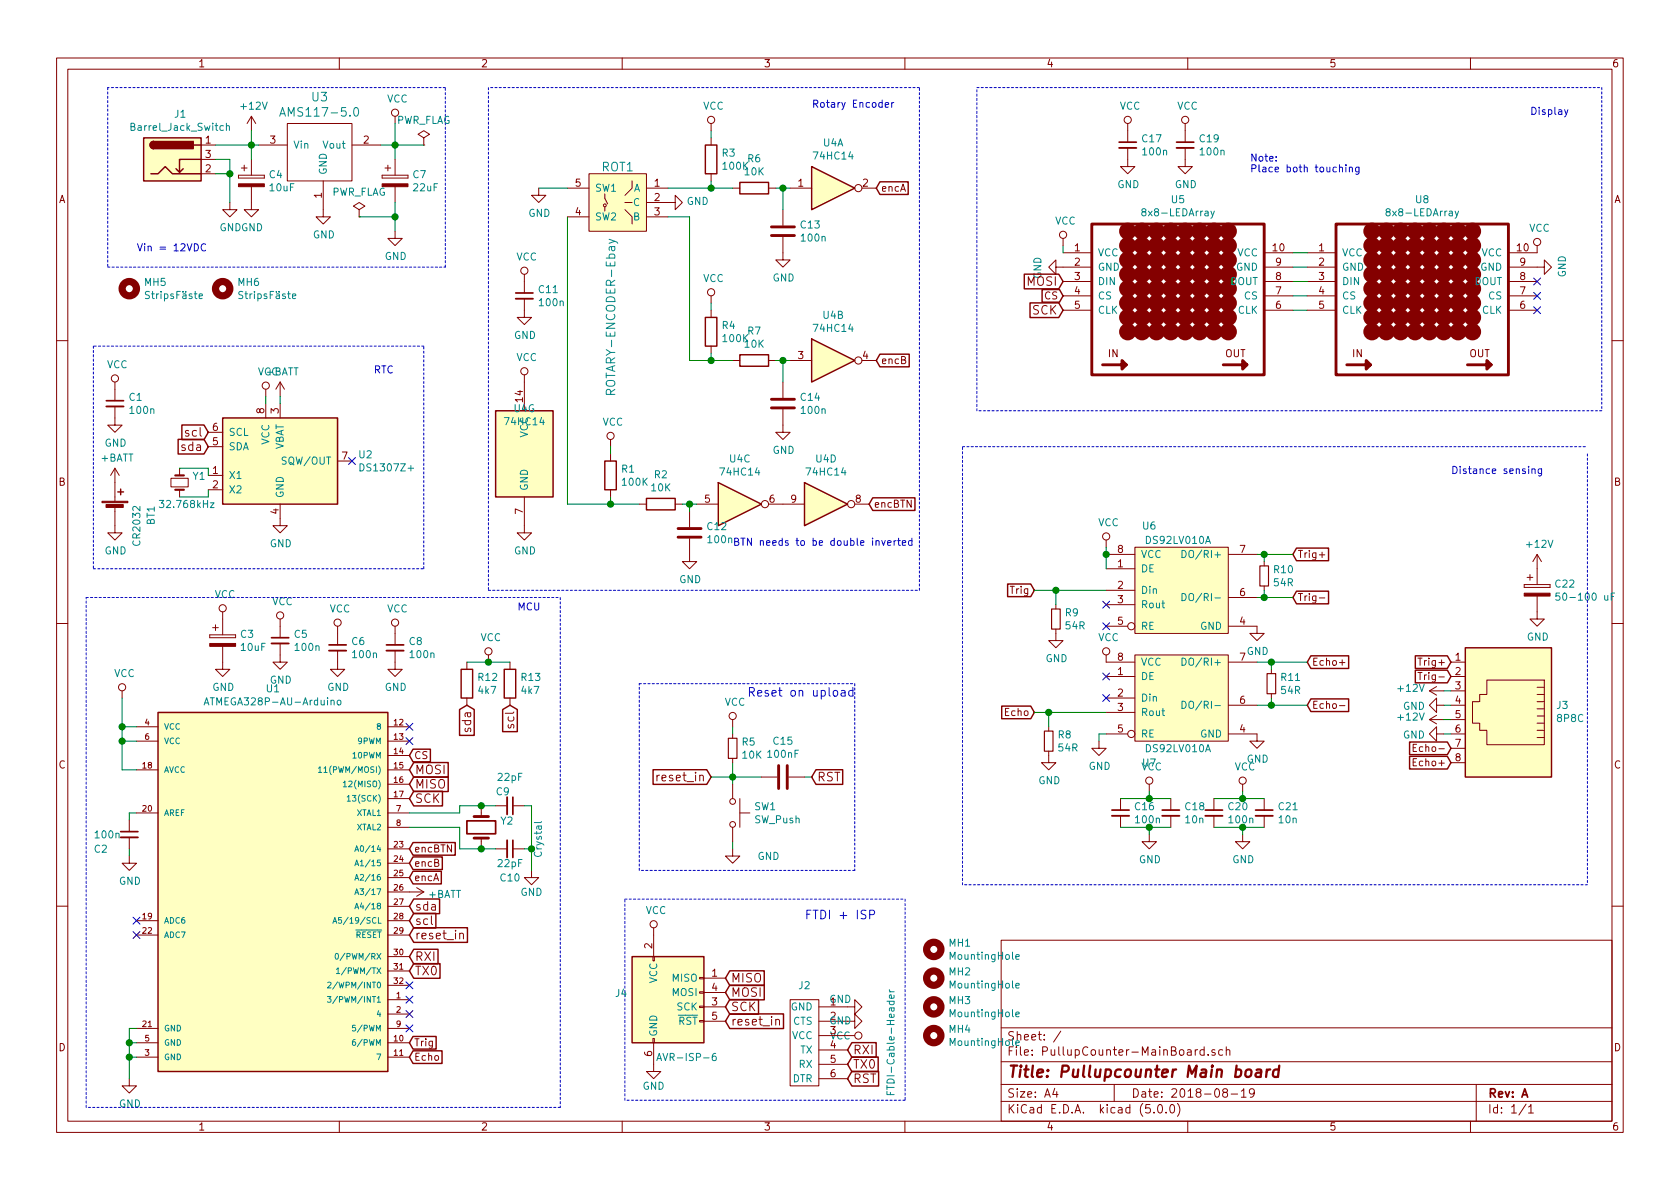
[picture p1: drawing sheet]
<svg xmlns="http://www.w3.org/2000/svg" width="297mm" height="210mm" viewBox="0 0 297 210" stroke-linecap="round" stroke-linejoin="round" font-family="sans-serif">
<defs><g id="words">
<text font-size="2.8" fill="#840000" x="178" y="190.5">Title: Pullupcounter Main board</text>
<g font-size="2.1" fill="#008484">
<text x="55.2" y="17.9">U3</text>
<text x="50.6" y="20.6">AMS117-5.0</text>
<text x="106.4" y="30.3">ROT1</text>
<text x="108.8" y="69.1" transform="rotate(-90 108.8 69.1)">ROTARY-ENCODER-Ebay</text>
</g>
<g font-size="2.1" fill="#840000">
<text x="181.6" y="50.5">MOSI</text>
<text x="182.6" y="55.6">SCK</text>
<text x="33" y="77.2">scl</text>
<text x="32.3" y="79.8">sda</text>
<text x="83.3" y="129.3" transform="rotate(-90 83.3 129.3)">sda</text>
<text x="90.9" y="128.6" transform="rotate(-90 90.9 128.6)">scl</text>
<text x="73.3" y="136.9">MOSI</text>
<text x="73.3" y="139.4">MISO</text>
<text x="73.3" y="142">SCK</text>
<text x="116.7" y="138.2">reset_in</text>
<text x="144.4" y="138.2">RST</text>
<text x="73.3" y="161">sda</text>
<text x="73.3" y="166.1">reset_in</text>
<text x="73.3" y="163.6">scl</text>
<text x="73.3" y="169.9">RXI</text>
<text x="73.3" y="172.5">TX0</text>
<text x="129.2" y="173.7">MISO</text>
<text x="129.2" y="176.3">MOSI</text>
<text x="129.2" y="178.8">SCK</text>
<text x="129.2" y="181.4">reset_in</text>
<text x="178" y="184">Sheet: /</text>
<text x="150.8" y="186.4">RXI</text>
<text x="150.8" y="189">TX0</text>
<text x="150.8" y="191.5">RST</text>
<text x="178" y="186.7">File: PullupCounter-MainBoard.sch</text>
<text x="178" y="196.9">KiCad E.D.A. kicad (5.0.0)</text>
<text x="178" y="194.1">Size: A4</text>
<text x="200" y="194.1">Date: 2018-08-19</text>
<text x="263" y="194.1">Rev: A</text>
<text x="263" y="196.9">Id: 1/1</text>
</g>
<g font-size="2.1" fill="#0000c2">
<text x="132.1" y="123.2">Reset on upload</text>
<text x="142.2" y="162.6">FTDI + ISP</text>
</g>
<g font-size="1.8" fill="#840000">
<text x="35" y="11.9">1</text>
<text x="85" y="11.9">2</text>
<text x="135" y="11.9">3</text>
<text x="185" y="11.9">4</text>
<text x="235" y="11.9">5</text>
<text x="285" y="11.9">6</text>
<text x="36.3" y="25.4">1</text>
<text x="36.3" y="27.9">3</text>
<text x="47.8" y="25.4">3</text>
<text x="64.3" y="25.4">2</text>
<text x="10.4" y="35.9">A</text>
<text x="36.3" y="30.5">2</text>
<text x="56.9" y="35" transform="rotate(-90 56.9 35)">1</text>
<text x="101.8" y="33">5</text>
<text x="115.7" y="33">1</text>
<text x="115.7" y="35.6">2</text>
<text x="141.1" y="33">1</text>
<text x="152.6" y="33">2</text>
<text x="155.7" y="33.9">encA</text>
<text x="285.4" y="35.9">A</text>
<text x="101.8" y="38.1">4</text>
<text x="115.7" y="38.1">3</text>
<text x="190" y="44.4">1</text>
<text x="190" y="47">2</text>
<text x="225.1" y="44.4">10</text>
<text x="225.6" y="47">9</text>
<text x="233.2" y="44.4">1</text>
<text x="233.2" y="47">2</text>
<text x="268.3" y="44.4">10</text>
<text x="268.8" y="47">9</text>
<text x="184.7" y="53">CS</text>
<text x="190" y="49.5">3</text>
<text x="190" y="52.1">4</text>
<text x="225.6" y="52.1">7</text>
<text x="225.6" y="49.5">8</text>
<text x="233.2" y="49.5">3</text>
<text x="233.2" y="52.1">4</text>
<text x="268.8" y="52.1">7</text>
<text x="268.8" y="49.5">8</text>
<text x="190" y="54.6">5</text>
<text x="225.6" y="54.6">6</text>
<text x="233.2" y="54.6">5</text>
<text x="268.8" y="54.6">6</text>
<text x="141.1" y="63.5">3</text>
<text x="152.6" y="63.5">4</text>
<text x="155.7" y="64.4">encB</text>
<text x="196" y="63.2">IN</text>
<text x="216.6" y="63.2">OUT</text>
<text x="239.1" y="63.2">IN</text>
<text x="259.8" y="63.2">OUT</text>
<text x="92.5" y="71.1" transform="rotate(-90 92.5 71.1)">14</text>
<text x="37.6" y="76.2">6</text>
<text x="46.7" y="73.1" transform="rotate(-90 46.7 73.1)">8</text>
<text x="49.3" y="73.1" transform="rotate(-90 49.3 73.1)">3</text>
<text x="37.6" y="83.8">1</text>
<text x="37.6" y="78.7">5</text>
<text x="60.5" y="81.3">7</text>
<text x="10.4" y="85.9">B</text>
<text x="37.6" y="86.4">2</text>
<text x="124.6" y="88.9">5</text>
<text x="136" y="88.9">6</text>
<text x="139.9" y="88.9">9</text>
<text x="151.3" y="88.9">8</text>
<text x="154.5" y="89.8">encBTN</text>
<text x="285.4" y="85.9">B</text>
<text x="49.3" y="90.9" transform="rotate(-90 49.3 90.9)">4</text>
<text x="92.5" y="90.9" transform="rotate(-90 92.5 90.9)">7</text>
<text x="197.6" y="100.3">1</text>
<text x="197.6" y="97.8">8</text>
<text x="219.2" y="97.8">7</text>
<text x="229.4" y="98.7">Trig+</text>
<text x="178.7" y="105">Trig</text>
<text x="197.6" y="104.1">2</text>
<text x="197.6" y="106.7">3</text>
<text x="219.2" y="105.4">6</text>
<text x="229.4" y="106.3">Trig-</text>
<text x="197.6" y="110.5">5</text>
<text x="219.2" y="110.5">4</text>
<text x="197.6" y="119.4">1</text>
<text x="197.6" y="116.8">8</text>
<text x="219.2" y="116.8">7</text>
<text x="231.9" y="117.7">Echo+</text>
<text x="251.4" y="117.7">Trig+</text>
<text x="257.3" y="116.8">1</text>
<text x="257.3" y="119.4">2</text>
<text x="197.6" y="123.2">2</text>
<text x="197.6" y="125.7">3</text>
<text x="219.2" y="124.5">6</text>
<text x="231.9" y="125.3">Echo-</text>
<text x="251.8" y="120.3">Trig-</text>
<text x="257.3" y="121.9">3</text>
<text x="257.3" y="124.5">4</text>
<text x="177.8" y="126.6">Echo</text>
<text x="197.6" y="129.5">5</text>
<text x="219.2" y="129.5">4</text>
<text x="257.3" y="127">5</text>
<text x="257.3" y="129.5">6</text>
<text x="10.4" y="135.9">C</text>
<text x="73.2" y="134.2">CS</text>
<text x="250.4" y="135.5">Echo+</text>
<text x="250.9" y="133">Echo-</text>
<text x="257.3" y="132.1">7</text>
<text x="257.3" y="134.6">8</text>
<text x="285.4" y="135.9">C</text>
<text x="73.2" y="155.8">encA</text>
<text x="73.2" y="153.3">encB</text>
<text x="73.2" y="150.7">encBTN</text>
<text x="115.3" y="167.7" transform="rotate(-90 115.3 167.7)">2</text>
<text x="125.9" y="172.7">1</text>
<text x="125.9" y="177.8">3</text>
<text x="125.9" y="175.3">4</text>
<text x="146.8" y="177.8">1</text>
<text x="10.4" y="185.9">D</text>
<text x="73.2" y="185">Trig</text>
<text x="125.9" y="180.3">5</text>
<text x="146.8" y="180.3">2</text>
<text x="146.8" y="182.9">3</text>
<text x="146.8" y="185.4">4</text>
<text x="285.4" y="185.9">D</text>
<text x="73.2" y="187.6">Echo</text>
<text x="115.3" y="186.8" transform="rotate(-90 115.3 186.8)">6</text>
<text x="146.8" y="188">5</text>
<text x="146.8" y="190.5">6</text>
<text x="35" y="199.9">1</text>
<text x="85" y="199.9">2</text>
<text x="135" y="199.9">3</text>
<text x="185" y="199.9">4</text>
<text x="235" y="199.9">5</text>
<text x="285" y="199.9">6</text>
</g>
<g font-size="1.8" fill="#008484">
<text x="23.5" y="23.1">Barrel_Jack_Switch</text>
<text x="30.9" y="20.8">J1</text>
<text x="42.7" y="19.4">+12V</text>
<text x="68.4" y="18.1">VCC</text>
<text x="70" y="21.9">PWR_FLAG</text>
<text x="124.3" y="19.4">VCC</text>
<text x="198" y="19.4">VCC</text>
<text x="208.1" y="19.4">VCC</text>
<text x="51.8" y="26.3">Vin</text>
<text x="57.3" y="26.3">Vout</text>
<text x="127.7" y="27.7">R3</text>
<text x="132.2" y="28.7">R6</text>
<text x="144.1" y="28.2">74HC14</text>
<text x="145.6" y="25.9">U4A</text>
<text x="202" y="25.2">C17</text>
<text x="202.2" y="27.5">100n</text>
<text x="212.2" y="25.2">C19</text>
<text x="212.3" y="27.5">100n</text>
<text x="47.7" y="31.5">C4</text>
<text x="47.8" y="33.8">10uF</text>
<text x="57.8" y="31" transform="rotate(-90 57.8 31)">GND</text>
<text x="58.5" y="34.6">PWR_FLAG</text>
<text x="73.1" y="31.5">C7</text>
<text x="73.2" y="33.8">22uF</text>
<text x="105.2" y="33.9">SW1</text>
<text x="112" y="33.9">A</text>
<text x="127.9" y="30">100K</text>
<text x="131.7" y="31">10K</text>
<text x="197.6" y="33.3">GND</text>
<text x="207.2" y="35.9">U5</text>
<text x="207.7" y="33.3">GND</text>
<text x="250.3" y="35.9">U8</text>
<text x="38.8" y="40.9">GNDGND</text>
<text x="93.4" y="38.3">GND</text>
<text x="105.2" y="39">SW2</text>
<text x="112" y="36.4">C</text>
<text x="112" y="39">B</text>
<text x="121.4" y="36.2">GND</text>
<text x="141.6" y="40.4">C13</text>
<text x="186.5" y="39.7">VCC</text>
<text x="202.4" y="38.2">8x8-LEDArray</text>
<text x="245.6" y="38.2">8x8-LEDArray</text>
<text x="270.4" y="41">VCC</text>
<text x="55.3" y="42.2">GND</text>
<text x="68" y="46">GND</text>
<text x="91.3" y="46.1">VCC</text>
<text x="141.8" y="42.7">100n</text>
<text x="194.1" y="45.3">VCC</text>
<text x="194.1" y="47.9">GND</text>
<text x="218.6" y="47.9">GND</text>
<text x="218.8" y="45.3">VCC</text>
<text x="237.2" y="45.3">VCC</text>
<text x="237.2" y="47.9">GND</text>
<text x="261.7" y="47.9">GND</text>
<text x="262" y="45.3">VCC</text>
<text x="25.6" y="50.6">MH5</text>
<text x="26" y="52.9">StripsFäste</text>
<text x="42.1" y="50.6">MH6</text>
<text x="42.5" y="52.9">StripsFäste</text>
<text x="95.3" y="51.8">C11</text>
<text x="124.3" y="49.9">VCC</text>
<text x="136.6" y="49.8">GND</text>
<text x="184.1" y="49.3" transform="rotate(-90 184.1 49.3)">GND</text>
<text x="194.1" y="50.4">DIN</text>
<text x="194.1" y="53">CS</text>
<text x="217.5" y="50.4">DOUT</text>
<text x="220" y="53">CS</text>
<text x="237.2" y="50.4">DIN</text>
<text x="237.2" y="53">CS</text>
<text x="260.7" y="50.4">DOUT</text>
<text x="263.2" y="53">CS</text>
<text x="276.9" y="49.1" transform="rotate(-90 276.9 49.1)">GND</text>
<text x="90.9" y="59.9">GND</text>
<text x="95.5" y="54.1">100n</text>
<text x="127.7" y="58.2">R4</text>
<text x="132.2" y="59.2">R7</text>
<text x="144.1" y="58.7">74HC14</text>
<text x="145.6" y="56.4">U4B</text>
<text x="194.1" y="55.5">CLK</text>
<text x="218.9" y="55.5">CLK</text>
<text x="237.2" y="55.5">CLK</text>
<text x="262.1" y="55.5">CLK</text>
<text x="18.9" y="65.1">VCC</text>
<text x="91.3" y="63.8">VCC</text>
<text x="127.9" y="60.5">100K</text>
<text x="131.7" y="61.5">10K</text>
<text x="22.9" y="70.9">C1</text>
<text x="45.6" y="66.4">VCC</text>
<text x="47" y="66.4">+BATT</text>
<text x="141.6" y="70.9">C14</text>
<text x="23.1" y="73.2">100n</text>
<text x="40.4" y="77.1">SCL</text>
<text x="89.5" y="75.2">74HC14</text>
<text x="90.9" y="72.9">U4G</text>
<text x="93.3" y="77.4" transform="rotate(-90 93.3 77.4)">VCC</text>
<text x="106.5" y="75.3">VCC</text>
<text x="141.8" y="73.2">100n</text>
<text x="17.8" y="81.6">+BATT</text>
<text x="18.5" y="79">GND</text>
<text x="40.4" y="79.6">SDA</text>
<text x="47.6" y="78.7" transform="rotate(-90 47.6 78.7)">VCC</text>
<text x="50.2" y="79.8" transform="rotate(-90 50.2 79.8)">VBAT</text>
<text x="50.2" y="82.2">SQW/OUT</text>
<text x="63.5" y="81">U2</text>
<text x="64.2" y="83.4">DS1307Z+</text>
<text x="109.9" y="83.6">R1</text>
<text x="129.1" y="81.8">U4C</text>
<text x="136.6" y="80.3">GND</text>
<text x="144.3" y="81.8">U4D</text>
<text x="28.8" y="89.8">32.768kHz</text>
<text x="34.1" y="84.9">Y1</text>
<text x="40.4" y="84.7">X1</text>
<text x="40.4" y="87.2">X2</text>
<text x="50.2" y="88.1" transform="rotate(-90 50.2 88.1)">GND</text>
<text x="93.3" y="86.9" transform="rotate(-90 93.3 86.9)">GND</text>
<text x="110.1" y="85.9">100K</text>
<text x="115.2" y="86.9">10K</text>
<text x="115.7" y="84.6">R2</text>
<text x="127.6" y="84.1">74HC14</text>
<text x="142.8" y="84.1">74HC14</text>
<text x="27.4" y="92.8" transform="rotate(-90 27.4 92.8)">BT1</text>
<text x="125.1" y="93.7">C12</text>
<text x="194.2" y="93.1">VCC</text>
<text x="202.1" y="93.6">U6</text>
<text x="18.5" y="98">GND</text>
<text x="24.8" y="96.2" transform="rotate(-90 24.8 96.2)">CR2032</text>
<text x="47.7" y="96.8">GND</text>
<text x="90.9" y="98">GND</text>
<text x="125.3" y="96.1">100n</text>
<text x="201.7" y="101.2">DE</text>
<text x="201.7" y="98.7">VCC</text>
<text x="202.8" y="96.2">DS92LV010A</text>
<text x="210.2" y="98.7">DO/RI+</text>
<text x="225.3" y="101.4">R10</text>
<text x="270.1" y="96.9">+12V</text>
<text x="37.9" y="105.8">VCC</text>
<text x="48.1" y="107">VCC</text>
<text x="120.1" y="103.1">GND</text>
<text x="201.7" y="105">Din</text>
<text x="201.7" y="107.6">Rout</text>
<text x="210.6" y="106.3">DO/RI-</text>
<text x="225.3" y="103.7">54R</text>
<text x="275.1" y="103.9">C22</text>
<text x="276.2" y="106.2">50-100 uF</text>
<text x="42.6" y="112.8">C3</text>
<text x="52.1" y="112.8">C5</text>
<text x="58.3" y="108.3">VCC</text>
<text x="68.4" y="108.3">VCC</text>
<text x="84.9" y="113.4">VCC</text>
<text x="188.4" y="109">R9</text>
<text x="188.5" y="111.3">54R</text>
<text x="194.2" y="113.4">VCC</text>
<text x="201.7" y="111.4">RE</text>
<text x="212.2" y="111.4">GND</text>
<text x="270" y="113.3">GND</text>
<text x="20.2" y="119.7">VCC</text>
<text x="42.7" y="115.1">10uF</text>
<text x="52.3" y="115.1">100n</text>
<text x="62.2" y="114.1">C6</text>
<text x="62.5" y="116.4">100n</text>
<text x="72.4" y="114.1">C8</text>
<text x="72.6" y="116.4">100n</text>
<text x="184.9" y="117.1">GND</text>
<text x="201.7" y="117.7">VCC</text>
<text x="210.2" y="117.7">DO/RI+</text>
<text x="220.4" y="115.8">GND</text>
<text x="37.1" y="124.7">ATMEGA328P-AU-Arduino</text>
<text x="37.5" y="122.2">GND</text>
<text x="47.1" y="122.4">U1</text>
<text x="47.7" y="120.9">GND</text>
<text x="57.9" y="122.2">GND</text>
<text x="68" y="122.2">GND</text>
<text x="84.6" y="120.4">R12</text>
<text x="84.7" y="122.7">4k7</text>
<text x="92.2" y="120.4">R13</text>
<text x="92.3" y="122.7">4k7</text>
<text x="128.1" y="124.8">VCC</text>
<text x="201.7" y="120.3">DE</text>
<text x="201.7" y="124.1">Din</text>
<text x="210.6" y="125.3">DO/RI-</text>
<text x="226.6" y="120.4">R11</text>
<text x="226.6" y="122.7">54R</text>
<text x="247.3" y="122.3">+12V</text>
<text x="248.1" y="125.5">GND</text>
<text x="275.3" y="125.4">J3</text>
<text x="131.2" y="131.8">R5</text>
<text x="136.8" y="131.7">C15</text>
<text x="187.1" y="130.6">R8</text>
<text x="201.7" y="126.6">Rout</text>
<text x="201.7" y="130.4">RE</text>
<text x="212.2" y="130.4">GND</text>
<text x="247.3" y="127.4">+12V</text>
<text x="248.1" y="130.6">GND</text>
<text x="275.4" y="127.7">8P8C</text>
<text x="131.3" y="134.2">10K</text>
<text x="135.9" y="134">100nF</text>
<text x="187.2" y="132.9">54R</text>
<text x="192.5" y="136.1">GND</text>
<text x="202.1" y="135.6">U7</text>
<text x="202.8" y="133">DS92LV010A</text>
<text x="218.3" y="136.2">VCC</text>
<text x="220.4" y="134.9">GND</text>
<text x="87.8" y="140.6">C9</text>
<text x="88.1" y="138.1">22pF</text>
<text x="133.4" y="143.3">SW1</text>
<text x="183.6" y="138.7">GND</text>
<text x="200.7" y="143.3">C16</text>
<text x="209.6" y="143.3">C18</text>
<text x="217.2" y="143.3">C20</text>
<text x="226.1" y="143.3">C21</text>
<text x="17" y="148.3">100n</text>
<text x="88.6" y="145.8">Y2</text>
<text x="133.4" y="145.6">SW_Push</text>
<text x="200.9" y="145.6">100n</text>
<text x="209.7" y="145.6">10n</text>
<text x="217.4" y="145.6">100n</text>
<text x="226.2" y="145.6">10n</text>
<text x="16.7" y="150.8">C2</text>
<text x="88.1" y="153.3">22pF</text>
<text x="88.5" y="155.9">C10</text>
<text x="95.8" y="151.4" transform="rotate(-90 95.8 151.4)">Crystal</text>
<text x="133.9" y="152.1">GND</text>
<text x="201.4" y="152.6">GND</text>
<text x="217.9" y="152.6">GND</text>
<text x="21" y="156.5">GND</text>
<text x="75.8" y="158.8">+BATT</text>
<text x="92" y="158.4">GND</text>
<text x="114.1" y="161.6">VCC</text>
<text x="167.8" y="167.4">MH1</text>
<text x="116.2" y="173.9" transform="rotate(-90 116.2 173.9)">VCC</text>
<text x="118.9" y="173.6">MISO</text>
<text x="167.8" y="172.5">MH2</text>
<text x="168.2" y="169.7">MountingHole</text>
<text x="108.9" y="176.3">J4</text>
<text x="118.9" y="176.1">MOSI</text>
<text x="119.7" y="178.7">SCK</text>
<text x="139.8" y="178.7">GND</text>
<text x="141.3" y="174.9">J2</text>
<text x="146.6" y="177.3">GND</text>
<text x="167.8" y="177.6">MH3</text>
<text x="168.2" y="174.8">MountingHole</text>
<text x="168.2" y="179.9">MountingHole</text>
<text x="116.2" y="183.4" transform="rotate(-90 116.2 183.4)">GND</text>
<text x="119.9" y="181.2">RST</text>
<text x="140" y="183.8">VCC</text>
<text x="140.2" y="181.2">CTS</text>
<text x="146.6" y="181.1">GND</text>
<text x="146.7" y="183.8">VCC</text>
<text x="167.8" y="182.6">MH4</text>
<text x="168.2" y="185">MountingHole</text>
<text x="117.1" y="187.6">AVR-ISP-6</text>
<text x="140.1" y="191.4">DTR</text>
<text x="141.3" y="188.8">RX</text>
<text x="141.5" y="186.3">TX</text>
<text x="21" y="195.8">GND</text>
<text x="113.6" y="192.7">GND</text>
<text x="158.2" y="192.3" transform="rotate(-90 158.2 192.3)">FTDI-Cable-Header</text>
</g>
<g font-size="1.8" fill="#0000c2">
<text x="143.5" y="19">Rotary Encoder</text>
<text x="270.5" y="20.3">Display</text>
<text x="221" y="28.6">Note:</text>
<text x="221" y="30.5">Place both touching</text>
<text x="24.1" y="44.4">Vin = 12VDC</text>
<text x="66" y="66">RTC</text>
<text x="256.5" y="83.8">Distance sensing</text>
<text x="129.5" y="96.5">BTN needs to be double inverted</text>
<text x="91.4" y="107.9">MCU</text>
</g>
<g font-size="1.4" fill="#840000">
<text x="25.7" y="128.3">4</text>
<text x="25.7" y="130.8">6</text>
<text x="69.7" y="128.3">12</text>
<text x="69.7" y="130.8">13</text>
<text x="25.2" y="135.9">18</text>
<text x="69.7" y="133.3">14</text>
<text x="69.7" y="135.9">15</text>
<text x="25.2" y="143.5">20</text>
<text x="69.7" y="138.4">16</text>
<text x="69.7" y="141">17</text>
<text x="70.1" y="143.5">7</text>
<text x="69.7" y="149.9">23</text>
<text x="70.1" y="146">8</text>
<text x="69.7" y="152.4">24</text>
<text x="69.7" y="154.9">25</text>
<text x="69.7" y="157.5">26</text>
<text x="69.7" y="160">27</text>
<text x="25.2" y="162.6">19</text>
<text x="25.2" y="165.1">22</text>
<text x="69.7" y="162.6">28</text>
<text x="69.7" y="165.1">29</text>
<text x="69.7" y="168.9">30</text>
<text x="69.7" y="171.4">31</text>
<text x="69.7" y="174">32</text>
<text x="70.1" y="176.5">1</text>
<text x="70.1" y="179.1">2</text>
<text x="25.2" y="181.6">21</text>
<text x="25.7" y="184.1">5</text>
<text x="69.7" y="184.1">10</text>
<text x="70.1" y="181.6">9</text>
<text x="25.7" y="186.7">3</text>
<text x="69.7" y="186.7">11</text>
</g>
<g font-size="1.4" fill="#008484">
<text x="29" y="129">VCC</text>
<text x="29" y="131.6">VCC</text>
<text x="63.3" y="131.6">9PWM</text>
<text x="66.8" y="129">8</text>
<text x="29" y="136.6">AVCC</text>
<text x="57.6" y="136.6">11(PWM/MOSI)</text>
<text x="62.5" y="134.1">10PWM</text>
<text x="61.4" y="139.2">12(MISO)</text>
<text x="62.1" y="141.7">13(SCK)</text>
<text x="29" y="144.3">AREF</text>
<text x="63.1" y="144.3">XTAL1</text>
<text x="63.1" y="146.8">XTAL2</text>
<text x="63.8" y="150.6">A0/14</text>
<text x="63.8" y="153.2">A1/15</text>
<text x="63.8" y="155.7">A2/16</text>
<text x="63.8" y="158.2">A3/17</text>
<text x="63.8" y="160.8">A4/18</text>
<text x="29" y="163.3">ADC6</text>
<text x="29" y="165.9">ADC7</text>
<text x="60.6" y="163.3">A5/19/SCL</text>
<text x="62.8" y="165.9">RESET</text>
<text x="60.6" y="169.7">0/PWM/RX</text>
<text x="60.7" y="172.2">1/PWM/TX</text>
<text x="59.5" y="177.3">3/PWM/INT1</text>
<text x="59.5" y="174.7">2/WPM/INT0</text>
<text x="66.8" y="179.8">4</text>
<text x="29" y="182.4">GND</text>
<text x="29" y="184.9">GND</text>
<text x="62.9" y="184.9">6/PWM</text>
<text x="62.9" y="182.4">5/PWM</text>
<text x="29" y="187.4">GND</text>
<text x="66.8" y="187.4">7</text>
</g>
</g></defs>
<g fill="none" stroke="#840000" stroke-width=".18">
<path d="M10 10.3h277v189.9h-277zM12 12.2h273v186.1h-273zM60 10.3v1.9M110 10.3v1.9M160 10.3v1.9M210 10.3v1.9M260 10.3v1.9M35.6 25.6h2.5M35.6 30.7h2.5M35.6 28.2h2.5M40.6 35.8v1.3h1.3l-1.3 1.2-1.2-1.2h1.2M42.2 31v.5z"/>
<path d="M42.2 31.5h4.5zM42.2 31h4.5zM42.7 29.7h1M43.2 29.2v1M44.4 33v4.1h1.3l-1.3 1.2-1.2-1.2h1.2M44.4 20.6l-.7 1.2M44.4 20.6v2.5M44.4 28.2v2.8M44.4 20.6l.8 1.2M45.7 25.6h5.1M46.7 31v.5zM50.8 21.8h11.4v10.2h-11.4z"/>
<path d="M57.1 32v6.3h1.3l-1.3 1.3-1.2-1.3h1.2M62.2 25.6h5.1M63.5 37.1l1-.7-1-.6-1 .6 1 .7v1.2M63.5 38.3h.1M67.6 31v.5zM67.6 31.5h4.5zM67.6 31h4.5zM68.1 29.7h1M68.6 29.2v1M69.8 28.2v2.8M69.8 33v2.8M72.1 31v.5z"/>
<path d="M74.9 24.4l1-.7-1-.6-1 .6 1 .7v1.2M74.9 25.6h.1M95.2 33.3v1.2h1.3l-1.3 1.3-1.2-1.3h1.2M100.3 33.3h3.8M100.3 38.3h3.8M104.1 30.7h10.2v10.2h-10.2zM106.9 34.3v.7l.5 1.1M106.9 36.6v.7M110.5 37.1l1.3 1.2v1.3M110.5 35.8h1.3M111.8 32v1.3l-1.3 1.2M114.3 35.8h5.1v-1.3l1.2 1.3-1.2 1.3v-1.3"/>
<path d="M114.3 33.3h3.8M114.3 38.3h3.8M125.7 21.8v1.3M125.7 24.4v1.2M125.7 30.7v1.3M129.5 33.3h1.3M135.9 33.3h1.3M138.4 37.1v2.8M139.7 33.3h3.8M152.4 33.3h2.5M199.4 26.2v3.3h1.3l-1.3 1.2-1.3-1.2h1.3M199.4 21.8v3.3"/>
<path d="M209.5 26.2v3.3h1.3l-1.3 1.2-1.2-1.2h1.2M209.5 21.8v3.3M69.8 40.9v1.3h1.3l-1.3 1.2-1.2-1.2h1.2M92.7 52.8v3.3h1.3l-1.3 1.3-1.3-1.3h1.3M92.7 48.5v3.3M125.7 52.3v1.3M125.7 54.9v1.2M138.4 41.9v4.1h1.3l-1.3 1.2-1.2-1.2h1.2M186.7 47.2v-1.2l-1.3 1.2 1.3 1.3v-1.3h6.3M188 44.7h5M188 49.8h5M188 52.3h5"/>
<path d="M188 54.9h5M188 42.2v1.2M223.5 44.7h5.1M223.5 47.2h5.1M223.5 49.8h5.1M223.5 52.3h5.1M223.5 54.9h5.1M231.1 44.7h5.1M231.1 47.2h5.1M231.1 49.8h5.1M231.1 52.3h5.1M231.1 54.9h5.1"/>
<path d="M266.7 47.2h6.3v-1.2l1.3 1.2-1.3 1.3v-1.3M266.7 49.8h5.1M266.7 52.3h5.1M266.7 54.9h5.1M271.8 43.4v1.3h-5.1M10 60.2h2M20.3 71.9v3.3h1.3l-1.3 1.2-1.3-1.2h1.3M20.3 67.6v3.3M36.8 79h2.6M36.8 76.4h2.6M47 68.8v1.3M47 71.4v2.5"/>
<path d="M49.5 67.6v2.5M49.5 71.4v2.5M49.5 67.6l-.7 1.2M49.5 67.6l.8 1.2M92.7 66.3v6.3M107.9 77.7v1.3M125.7 61.2v1.3M129.5 63.7h1.3M135.9 63.7h1.3M138.4 72.4v4h1.3l-1.3 1.3-1.2-1.3h1.2M138.4 67.6v2.8M139.7 63.7h3.8"/>
<path d="M152.4 63.7h2.5M285 60.2h2M20.3 89.7v4.5h1.3l-1.3 1.3-1.3-1.3h1.3M20.3 82.8v5.8M20.3 82.8l-.7 1.3M20.3 82.8l.8 1.3M30.2 84.6h3.1v1.5h-3.1zM31.7 82.8v1.3M31.7 86.6v1.3M36.8 84.1h2.6M36.8 86.6h2.6M49.5 89.1v3.9h1.3l-1.3 1.2-1.2-1.2h1.2"/>
<path d="M59.7 81.5h2.5M92.7 87.9v6.3h1.3l-1.3 1.3-1.3-1.3h1.3M107.9 80.3v1.2M107.9 86.6v1.3M113 89.1h1.3M119.4 89.1h1.2M121.9 95.2v4.1h1.3l-1.3 1.3-1.3-1.3h1.3M121.9 90.4v2.8M123.2 89.1h3.8M135.9 89.1h6.3M151.1 89.1h2.6M195.6 98h5.1"/>
<path d="M195.6 95.5v1.3M200.7 96.8h16.5v15.2h-16.5zM217.2 98h5M223.5 99.3v.8M233.3 98.1h.9M271.8 98v5.4M271.8 98l-.8 1.3M271.8 98l.7 1.3M10 110.3h2M37.1 112.3v.5zM37.1 112.8h4.6zM37.1 112.3h4.6z"/>
<path d="M37.6 111h1M38.1 110.5v1M39.4 114.3v4.1h1.2l-1.2 1.2-1.3-1.2h1.3M39.4 108.2v4.1M41.7 112.3v.5zM49.5 113.8v3.3h1.3l-1.3 1.3-1.2-1.3h1.2M49.5 109.5v3.3M59.7 115.1v3.3h1.3l-1.3 1.2-1.3-1.2h1.3M59.7 110.7v3.3M69.8 115.1v3.3h1.3l-1.3 1.2-1.2-1.2h1.2M69.8 110.7v3.3M82.5 117.1v1.3"/>
<path d="M86.4 115.8v1.3M90.2 117.1v1.3M186.7 111.2v2.1h1.3l-1.3 1.2-1.3-1.2h1.3M186.7 106.9v.8M195.6 115.8v1.3h5.1M195.6 119.6h5.1M195.6 100.6h5.1M195.6 104.4h5.1M195.6 106.9h5.1M195.6 110.7h3.8M200.7 115.8h16.5v15.3h-16.5zM217.2 110.7h5v1.3h1.3l-1.3 1.3-1.2-1.3h1.2"/>
<path d="M217.2 117.1h5M217.2 105.7h5M223.5 103.6v.8M224.8 118.4v.7M233.3 105.7h.9M236.8 117.2h1M250.7 116.4h.7M250.7 118.9h.7M251.1 118.9v1.3M256.5 117.1h2.6M256.5 119.6h2.6M269.5 103.4v.5z"/>
<path d="M269.5 103.9h4.6zM269.5 103.4h4.6zM270 102.1h1M270.5 101.6v1M271.8 105.4v4.1h1.2l-1.2 1.2-1.3-1.2h1.3M274.1 103.4v.5zM285 110.3h2M21.6 122.2v1.2M24.1 128.5h3.8M24.1 131.1h3.8M24.1 136.1h3.8M68.6 128.5h3.8"/>
<path d="M68.6 131.1h3.8M68.6 133.6h3.8M68.6 136.1h3.8M68.6 138.7h3.8M82.5 123.4v1.3M90.2 123.4v1.3M129.5 127.2v1.3M129.5 129.8v.8M129.5 134.1v.8M129.5 138.7v2.5M134.6 137.4h2.8M139.4 137.4h2.8"/>
<path d="M185.4 132.8v2.1h1.3l-1.3 1.2-1.3-1.2h1.3M185.4 128.5v.8M194.3 131.1v1.2h1.3l-1.3 1.3-1.3-1.3h1.3M195.6 129.8h3.8M195.6 123.4h5.1M195.6 126h5.1M203.2 138.7v1.2M217.2 129.8h5v1.3h1.3l-1.3 1.2-1.2-1.2h1.2M217.2 124.7h5M219.7 138.7v1.2M224.8 122.7v.7M236.8 124.8h1"/>
<path d="M249.9 134.8h.4M249.9 132.2h.4M250.5 134.2h-.6v1.2h.6M250.5 131.6h-.6v1.3h.6M252.7 122.2h2.6M252.7 127.2h2.6M252.7 122.2l1.3 .7M252.7 127.2l1.3 .8M254 124.7v-1.3l-1.3 1.3 1.3 1.3v-1.3h1.3M254 129.8v-1.3l-1.3 1.3 1.3 1.3v-1.3h1.3M254 121.4l-1.3 .8M254 126.5l-1.3 .7"/>
<path d="M256.5 122.2h2.6M256.5 124.7h2.6M256.5 127.2h2.6M256.5 129.8h2.6M256.5 132.3h2.6M256.5 134.9h2.6M262.9 120.3h10.1v11.4h-10.1v-2.5h-1.3v-1.3h-1.3v-3.8h1.3v-1.3h1.3zM271.8 121.5h1.2M271.8 122.8h1.2M271.8 124.1h1.2M271.8 125.3h1.2M271.8 126.6h1.2"/>
<path d="M271.8 127.9h1.2M271.8 129.2h1.2M271.8 130.4h1.2M22.9 151.4v1.2h1.2l-1.2 1.3-1.3-1.3h1.3M22.9 145v2.1M22.9 148.1v2M24.1 143.8h3.8M68.6 141.2h3.8M68.6 143.8h3.8M68.6 150.1h3.8M68.6 152.6h3.8M68.6 155.2h3.8"/>
<path d="M68.6 157.7h6.3M68.6 146.3h3.8M73.7 157l1.2 .7M74.9 157.7l-1.2 .8M85.1 142.5v1.9M85.1 148.2v1.9M87.6 150.1h2.1M87.6 142.5h2.1M90.7 150.1h2M90.7 142.5h2M94 153.9v1.3h1.2l-1.2 1.3-1.3-1.3h1.3M129.5 150.1v1.3h1.3l-1.3 1.2-1.2-1.2h1.2"/>
<path d="M129.5 146.3v2.5M130.8 143.8h1.8M130.8 141.2v5.1M198.1 141.2v2.1M198.1 144.3v2M203.2 147.6v1.2h1.3l-1.3 1.3-1.3-1.3h1.3M207 141.2v2.1M207 144.3v2M214.6 141.2v2.1M214.6 144.3v2M219.7 147.6v1.2h1.3l-1.3 1.3-1.3-1.3h1.3M223.5 141.2v2.1"/>
<path d="M223.5 144.3v2M10 160.2h2M24.1 162.8h3.8M24.1 165.3h3.8M68.6 176.8h3.8M68.6 162.8h3.8M68.6 179.3h3.8M68.6 165.3h3.8M68.6 160.3h3.8M68.6 169.2h3.8M68.6 171.7h3.8M68.6 174.2h3.8"/>
<path d="M81.3 165.1h.1a.37 .37 0 0 1 .5 .1v.8M115.4 169.2h.3v.7h-.3zM115.6 164.1v5.1M123.7 177.9h.8v.3h-.8zM123.7 175.4h.8v.2h-.8zM123.7 172.8h.8v.3h-.8zM124.5 178h3.8M124.5 173h3.8M124.5 175.5h3.8M139.7 176.8h5.1v15.2h-5.1zM144.8 178h6.3v-1.2l1.3 1.2-1.3 1.3v-1.3M177 166.3h108v32h-108z"/>
<path d="M285 160.2h2M22.9 190.7v1.3h1.2l-1.2 1.3-1.3-1.3h1.3M24.1 184.4h3.8M24.1 186.9h3.8M24.1 181.9h3.8M60 198.3v1.9M68.6 184.4h3.8M68.6 186.9h3.8M68.6 181.9h3.8M110 198.3v1.9M115.4 183.6h.3v.8h-.3zM115.6 184.4v5.1h1.2l-1.2 1.2-1.3-1.2h1.3"/>
<path d="M123.7 180.5h.8v.2h-.8zM124.5 180.6h3.8M137.2 180.4v-.1a.37 .37 0 0 1 .6 .2v.8M144.8 180.6h6.3v-1.3l1.3 1.3-1.3 1.3v-1.3M144.8 183.1h6.3M144.8 185.7h5.1M144.8 188.2h5.1M144.8 190.7h5.1M160 198.3v1.9M177 194.8h108M177 191.8h108M177 187.8h108"/>
<path d="M177 181.8h108M186.5 192.5l-.4 1h1M186.8 193v1M187.6 182.3l-1.3 2M197 191.8v3M204 196.7v.1M204.8 195.5l.4-.2a.94 .94 0 0 1 0 1.5 .79 .79 0 0 1-.4-1.3zM206.2 196.7v.1M207 195.4l.3-.1a.94 .94 0 0 1 0 1.5 .82 .82 0 0 1-.3-1.4zM208.2 195.1a1.71 1.71 0 0 1 0 2.3M210 198.3v1.9M211.3 185.6v1"/>
<path d="M211.8 185.6l-.3 .1-.2 .2M212.9 185.7l-.4-.1-.3 .3v.6l.3 .1 .4-.1M212.9 185.1v1.5M213.6 186.5v.1M214.8 185.7l-.3-.1-.3 .2 .1 .2 .5 .2v.3h-.6M216.2 185.7l-.5-.1-.2 .3 .1 .6h.6M216.5 193.2l-.3-.3 .1-.2a.48 .48 0 0 1 .6-.1l.1 .2-.1 .3-.6 .1a.48 .48 0 0 0 0 .7l.2 .1 .5-.1v-.4l-.2-.3M216.8 185.7l.2-.1 .4 .1v.9M216.8 185.1v1.5M217.7 193.5h1.1M219.5 193l.4-.5v1.5M219.5 194h.8"/>
<path d="M221.8 193.2l-.3 .3h-.3l-.3-.3v-.4l.2-.2 .4-.1 .2 .2a1.13 1.13 0 0 1-.2 1.2l-.4 .1M260 198.3v1.9M261 191.8v6.5M269.8 195.2l-1.2 2M270.3 195.8l.4-.5v1.5M270.3 196.8h.8"/>
<circle cx="69.8" cy="19.9" r=".63"/>
<circle cx="106.9" cy="36.3" r=".25"/>
<circle cx="125.7" cy="21.2" r=".63"/>
<circle cx="151.8" cy="33.3" r=".63"/>
<circle cx="199.4" cy="21.2" r=".63"/>
<circle cx="209.5" cy="21.2" r=".63"/>
<circle cx="92.7" cy="47.9" r=".63"/>
<circle cx="125.7" cy="51.7" r=".63"/>
<circle cx="188" cy="41.5" r=".63"/>
<circle cx="271.8" cy="42.8" r=".63"/>
<circle cx="20.3" cy="66.9" r=".63"/>
<circle cx="47" cy="68.2" r=".63"/>
<circle cx="92.7" cy="65.7" r=".63"/>
<circle cx="107.9" cy="77.1" r=".63"/>
<circle cx="151.8" cy="63.7" r=".63"/>
<circle cx="135.3" cy="89.1" r=".63"/>
<circle cx="150.5" cy="89.1" r=".63"/>
<circle cx="195.6" cy="94.9" r=".63"/>
<circle cx="39.4" cy="107.6" r=".63"/>
<circle cx="49.5" cy="108.8" r=".63"/>
<circle cx="59.7" cy="110.1" r=".63"/>
<circle cx="69.8" cy="110.1" r=".63"/>
<circle cx="86.4" cy="115.2" r=".63"/>
<circle cx="195.6" cy="115.2" r=".63"/>
<circle cx="200" cy="110.7" r=".63"/>
<circle cx="21.6" cy="121.5" r=".63"/>
<circle cx="129.5" cy="126.6" r=".63"/>
<circle cx="200" cy="129.8" r=".63"/>
<circle cx="203.2" cy="138" r=".63"/>
<circle cx="219.7" cy="138" r=".63"/>
<circle cx="129.5" cy="145.8" r=".51"/>
<circle cx="129.5" cy="141.7" r=".51"/>
<circle cx="115.6" cy="163.4" r=".63"/>
<circle cx="151.8" cy="183.1" r=".63"/>
</g>
<path d="M220.3 189.3a.53 .53 0 0 1 .6-.2 .53 .53 0 0 1 .4 .4l-.1 .6a.54 .54 0 0 1-.5 .4 .54 .54 0 0 1-.5-.4zM222.2 189.2h.8l-.1 1.2M223 189.6l-.7 .1a.4 .4 0 0 0-.3 .3 .4 .4 0 0 0 .2 .4l.7-.1M224 189.1l-.1 1.3M224.6 189.1a.5 .5 0 0 0-.6 .4M226.1 189.2a.68 .68 0 0 0-1 .3v.8l.3 .1 .6-.1M226.2 188.4l-.2 2" fill="none" stroke="#840000" stroke-width=".41"/>
<g fill="#ffffc2" stroke="#ffffc2" stroke-width=".18">
<path d="M27.9 126h40.7v63.5h-40.7z"/>
<path d="M259.1 114.5h15.2v22.9h-15.2z"/>
<path d="M200.7 115.8h16.5v15.3h-16.5z"/>
<path d="M200.7 96.8h16.5v15.2h-16.5z"/>
<path d="M25.4 24.4h10.2v7.6h-10.2z"/>
<path d="M39.4 73.9h20.3v15.2h-20.3z"/>
<path d="M104.1 30.7h10.2v10.2h-10.2z"/>
<path d="M143.5 29.5l7.6 3.8-7.6 3.8z"/>
<path d="M143.5 59.9l7.6 3.8-7.6 3.9z"/>
<path d="M127 85.3l7.6 3.8-7.6 3.9z"/>
<path d="M142.2 85.3l7.7 3.8-7.7 3.9z"/>
<path d="M111.8 169.2h12.7v15.2h-12.7z"/>
<path d="M87.6 72.6h10.2v15.3h-10.2z"/>
</g>
<g fill="none" stroke="#840000" stroke-width=".25">
<path d="M25.4 24.4h10.2v7.6h-10.2zM26.7 30.7h1.2l1.3-1.2 1.3 1.2h5.1M27.2 25a.63 .63 0 0 0-.7 .6 .63 .63 0 0 0 .7 .7M32.4 29.8l-.7 .7M34.3 25.6h1.3M35.6 28.2h-3.9v2.3l-.6-.7M124.7 25.6h2v5.1h-2zM130.8 32.3h5.1v2h-5.1zM143.5 29.5l7.6 3.8-7.6 3.8zM155.6 32.2h5v2.2h-5l-.7-1.1zM124.7 56.1h2v5.1h-2zM143.5 59.9l7.6 3.8-7.6 3.9z"/>
<path d="M181.1 48.5h6.1l.8 1.3-.8 1.3h-6.1zM182.1 53.6h5.1l.8 1.3-.8 1.3h-5.1zM184.3 51.2h3l.7 1.1-.7 1.1h-3zM31.5 77.7h4.6l.7 1.3-.7 1.3h-4.6zM32.2 75.2h3.9l.7 1.2-.7 1.3h-3.9zM39.4 73.9h20.3v15.2h-20.3zM87.6 72.6h10.2v15.3h-10.2zM130.8 62.7h5.1v2.1h-5.1zM155.6 62.6h5.2v2.3h-5.2l-.7-1.2zM20.8 87h1M21.3 86.5v1M106.9 81.5h2.1v5.1h-2.1z"/>
<path d="M114.3 88.1h5.1v2.1h-5.1zM127 85.3l7.6 3.8-7.6 3.9zM142.2 85.3l7.7 3.8-7.7 3.9zM154.3 88h7.5v2.3h-7.5l-.6-1.2zM229.2 96.9h5.7v2.3h-5.7l-.6-1.2zM81.5 118.4h2.1v5h-2.1zM89.2 118.4h2v5h-2zM178.2 103.3h4l.7 1.1-.7 1.1h-4zM229.2 104.5h5.7v2.3h-5.7l-.6-1.1zM231.8 116h6.7v2.2h-6.7l-.7-1.1zM250.2 116h5.7l.6 1.1-.6 1.1h-5.7zM250.2 118.5h5.7l.6 1.1-.6 1.1h-5.7z"/>
<path d="M259.1 114.5h15.2v22.9h-15.2zM27.9 126h40.7v63.5h-40.7zM73 132.5h3.1v2.2h-3.1l-.6-1.1zM73.2 134.8h6v2.6h-6l-.8-1.3zM73.2 137.4h6v2.6h-6l-.8-1.3zM73.2 139.9h5v2.6h-5l-.8-1.3zM81.3 125.5l1.2-.8 1.3 .8v4.5h-2.5zM88.9 125.5l1.3-.8 1.3 .8v3.9h-2.6zM115.5 136.1h9.5l.7 1.3-.7 1.3h-9.5zM144.3 136.1h4.7v2.6h-4.7l-.8-1.3zM177.1 124.9h5.1l.7 1.1-.7 1.1h-5.1zM231.8 123.6h6.7v2.2h-6.7l-.7-1.1z"/>
<path d="M249.2 133.8h6.7l.6 1.1-.6 1.1h-6.7zM249.2 131.2h6.7l.6 1.1-.6 1.1h-6.7zM73 154.1h5v2.2h-5l-.6-1.1zM73 151.5h5.2v2.3h-5.2l-.6-1.2zM73 149h7.5v2.2h-7.5l-.6-1.1zM73.2 159h4.5v2.6h-4.5l-.8-1.3zM73.2 167.9h4.2v2.6h-4.2l-.8-1.3zM73.2 170.4h4.6v2.6h-4.6l-.8-1.3zM73.2 164.1h9.5v2.5h-9.5l-.8-1.3zM73.2 161.5h3.9v2.6h-3.9l-.8-1.3zM111.8 169.2h12.7v15.2h-12.7zM129 174.2h6.1v2.6h-6.1l-.7-1.3z"/>
<path d="M129 171.7h6.1v2.6h-6.1l-.7-1.3zM129 176.8h5.1v2.5h-5.1l-.7-1.3zM129 179.3h9.5v2.6h-9.5l-.7-1.3zM73 183.3h4.1v2.2h-4.1l-.6-1.1zM73 185.8h5.2v2.3h-5.2l-.6-1.2zM150.6 184.4h4.3v2.6h-4.3l-.7-1.3zM150.6 186.9h4.7v2.6h-4.7l-.7-1.3zM150.6 189.5h4.7v2.5h-4.7l-.7-1.3z"/>
</g>
<g fill="none" stroke="#008484" stroke-width=".18">
<path d="M62.7 19.1l.2-.1a.82 .82 0 0 1 .6 .7 .82 .82 0 0 1-.3 .8h-.2a.86 .86 0 0 1-.3-1.4zM40 22.3l.2-.1 .3 .1 .1 .8M40 21.8v1.3M49.5 20.5l.5-1.5 .5 1.5M49.6 20.1h.7M202.1 37.5l-.2-.3 .1-.2 .4-.1 .2 .1v.3l-.6 .2-.1 .2v.2l.2 .3 .4-.1 .1-.2v-.3l-.2-.1M214.1 37.3l.3 .9M214.7 37.3l-.4 1.2-.2 .1M245.3 37.5l-.2-.3v-.2l.2-.1 .4 .1v.3l-.5 .2-.1 .2v.2l.2 .3 .4-.1 .1-.2-.1-.3-.2-.1M257.3 37.3l.3 .9M257.9 37.3l-.4 1.2-.2 .1M35.2 52.4l.6-.1-.1-.3h-.3l-.2 .1 .1 .7h.4"/>
<path d="M51.7 52.4l.6-.1-.1-.3h-.3l-.2 .1 .1 .7h.4M107.7 42.3l1.4 .5 .1 .2M108.7 42.7l-1 .3M108 69.7l-.1-.7-.2-.1h-.4l-.1 .3v.5h1.5M28.2 88.5h.8l-.5 .5 .4 .1v.5l-.2 .2-.5-.2M37.2 88.9h.6l-.6 .9h.6M63.7 82a.64 .64 0 0 1 .7 .6 .64 .64 0 0 1-.7 .7zM209 97.3a.64 .64 0 0 1 .7 .7 .64 .64 0 0 1-.7 .6zM209 116.4a.64 .64 0 0 1 .7 .6 .64 .64 0 0 1-.7 .6zM209 104.9a.64 .64 0 0 1 .7 .7 .64 .64 0 0 1-.7 .6zM275.7 104.9h-.6v.6l.5-.1 .2 .2v.3l-.2 .2-.5-.1M284.9 105.5h.4"/>
<path d="M285.5 104.9h-.6v1.2M36.1 124.7l.4-1.3 .4 1.3M36.2 124.3h.6M56.3 135.9l.3-.3v1M56.3 136.6h.6M58.5 123.9l.2-.1 .3 .1 .1 .8M59.7 123.9l.3-.1 .2 .1v.7l-.3 .1-.3-.3zM60.7 138.4l.3-.3v1M60.7 139.1h.6M205.2 135a.6 .6 0 0 0-.8 .4 .6 .6 0 0 0 .6 .8l.2-.2M209 124a.64 .64 0 0 1 .7 .6 .64 .64 0 0 1-.7 .7zM61.4 140.9l.3-.2v1"/>
<path d="M61.4 141.7h.6M62.7 150.6l.4-1.1 .3 1.1M62.7 153.1l.4-1 .3 1M62.7 155.6l.4-1 .3 1M62.7 158.2l.4-1 .3 1M62.8 150.3h.5M62.8 152.8h.5M62.8 155.3h.5M62.8 157.9h.5M95.7 145.3l-.1 .2h-1.1M57.9 176.2h.6l-.3 .4 .3 .2v.3l-.2 .1-.4-.1M57.9 173.8l.4-.1 .2 .3-.6 .7h.6"/>
<path d="M58.9 163.3l.3-1.1 .3 1.1M59 163h.4M59.4 168.7l.1-.1a.53 .53 0 0 1 .4 .5 .53 .53 0 0 1-.4 .5l-.2-.4zM59.5 171.4l.3-.3v1.1M59.5 172.2h.6M59.7 176.2l-.9 1.3M59.7 173.6l-.9 1.3M60.4 162.2h-.5l-.1 .5h.5l.1 .5-.2 .1-.4-.1M61 168.5l-.9 1.3M61.2 171.1l-.8 1.3M62.7 160.7l.4-1 .3 1M62.8 160.4h.5"/>
<path d="M157.3 175l.2 .4M157.3 175.4h.8M158 176l.1 .3-.2 .2h-.6v-.5l.3-.1 .1 .6M179.6 169.2l.6-.1v-.2l-.4-.1-.2 .2 .1 .6h.5M179.6 174.3l.6-.1v-.3h-.4l-.2 .2 .1 .6h.5M179.6 179.4l.6-.1v-.3h-.4l-.2 .1 .1 .7h.5M62.8 183.8l-.4 .1-.1 .8 .2 .2 .3-.1v-.5l-.3-.1-.2 .2M62.8 181.3h-.4l-.1 .5 .5-.1v.5l-.1 .1-.4-.1M116.1 187.5l.5-1.2 .4 1.2M116.3 187.2h.6M126.5 186.3l-.3 .1a.87 .87 0 0 0 0 1.1l.4-.1v-.5l-.4-.1-.3 .2M156.8 193v.6h1.3"/>
<path d="M157.4 193.2v.4M179.6 184.4l.6-.1v-.2l-.4-.1-.2 .2 .1 .6h.5"/>
</g>
<g fill="none" stroke="#0000c2" stroke-width=".18">
<path d="M156.5 18.5l.6-.1-.1-.2-.3-.1-.2 .2 .1 .6h.4M157.7 18.1v.9M158 18.1l-.3 .3M276.6 19.4l.3 .8M277.2 19.4l-.4 1.1-.2 .2M225.6 28.4v.1M225.6 27.7v.1M236.8 29.7l.2-.1h.3l.1 .8M238 29.1v.2M238 29.6v.8M238.6 29.7l.2-.1h.3v.8M238.6 29.6v.8"/>
<path d="M240.3 29.6v1l-.3 .2h-.3M240.3 29.6h-.4l-.2 .2 .1 .5h.5M34.4 43.1a.64 .64 0 0 1 .7 .6 .64 .64 0 0 1-.7 .7zM36.3 43.2a.6 .6 0 0 0-.8 .5 .6 .6 0 0 0 .6 .7l.2-.2M155.9 95.6l.3 .8 .3-.8M156.9 96l.7-.1-.1-.2-.4-.1-.2 .2 .1 .6h.5M158.1 95.6v.8M158.4 95.6l-.3 .2M158.7 95.6h.5M158.9 95.2v1.1l.3 .1M159.5 96l.6-.1v-.2l-.4-.1-.2 .2 .1 .6h.5M161.2 95.7l-.3-.1-.3 .2 .2 .6h.4"/>
<path d="M161.2 95.2v1.2M270.9 83l.2-.1 .2 .1 .1 .7M270.9 82.9v.8M272.6 82.9l-.1 1.1-.2 .2-.3-.1M272.6 83l-.4-.1-.2 .2 .1 .6h.5M148.8 122.2h.6v.9M149.4 122.4l-.5 .1a.3 .3 0 0 0-.2 .3 .3 .3 0 0 0 .2 .3l.5-.1M150.8 122.2l-.4-.1-.3 .1v.8a.48 .48 0 0 0 .7 0M150.8 121.6v1.5M153.8 161.7h.7l.1-.2v-.4l-.2-.1h-.6v1.5"/>
</g>
<g fill="none" stroke="#008400" stroke-width=".18">
<path d="M38.1 30.7h2.5M38.1 28.2h2.5v7.6M38.1 25.6h7.6M44.4 23.1v5.1M63.5 38.3h6.3M67.3 25.6h7.6M69.8 21.8v6.4M69.8 35.8v5.1M95.2 33.3h5.1M100.3 38.3v50.8h12.7M118.1 33.3h11.4M118.1 38.3h3.8v25.4h7.6"/>
<path d="M125.7 23.1v1.3M125.7 32v1.3M137.2 33.3h2.5M138.4 33.3v3.8M125.7 53.6v1.3M188 43.4v1.3M228.6 54.9h2.5M228.6 52.3h2.5M228.6 49.8h2.5M228.6 47.2h2.5M228.6 44.7h2.5M47 70.1v1.3"/>
<path d="M49.5 70.1v1.3M107.9 79v1.3M125.7 62.5v1.2M137.2 63.7h2.5M138.4 63.7v3.9M31.7 82.8h5.1v1.3M36.8 86.6v1.3h-5.1M107.9 87.9v1.2M120.6 89.1h2.6M121.9 89.1v1.3M195.6 96.8v3.8M222.2 98h6.4"/>
<path d="M223.5 98v1.3M82.5 117.1h7.7M182.9 104.4h12.7M186.7 104.4v2.5M222.2 105.7h6.4M222.2 117.1h8.9M223.5 104.4v1.3M224.8 117.1v1.3M21.6 123.4v12.7h2.5M21.6 131.1h2.5M21.6 128.5h2.5M125.7 137.4h8.9"/>
<path d="M129.5 128.5v1.3M129.5 134.9v3.8M142.2 137.4h1.3M182.9 126h12.7M185.4 126v2.5M195.6 129.8h-1.3v1.3M203.2 139.9v1.3M219.7 139.9v1.3M222.2 124.7h8.9M224.8 123.4v1.3M255.3 129.8h1.2M255.3 124.7h1.2"/>
<path d="M255.3 122.2h1.2M255.3 127.2h1.2M22.9 150.1v1.3M24.1 143.8h-1.2v1.2M72.4 146.3h8.9v3.8h6.3M87.6 142.5h-6.3v1.3h-8.9M92.7 142.5h1.3v11.4M92.7 150.1h1.3M129.5 148.8v1.3M198.1 141.2h8.9M198.1 146.3h8.9M203.2 146.3v1.3"/>
<path d="M214.6 141.2h8.9M214.6 146.3h8.9M219.7 146.3v1.3M22.9 184.4h1.2M22.9 186.9h1.2M24.1 181.9h-1.2v8.8"/>
</g>
<g fill="#008400" stroke="#008400" stroke-width=".25">
<circle cx="21.6" cy="131.1" r=".51"/>
<circle cx="21.6" cy="128.5" r=".51"/>
<circle cx="22.9" cy="184.4" r=".51"/>
<circle cx="22.9" cy="186.9" r=".51"/>
<circle cx="129.5" cy="137.4" r=".51"/>
<circle cx="94" cy="150.1" r=".51"/>
<circle cx="85.1" cy="142.5" r=".51"/>
<circle cx="85.1" cy="150.1" r=".51"/>
<circle cx="203.2" cy="141.2" r=".51"/>
<circle cx="203.2" cy="146.3" r=".51"/>
<circle cx="219.7" cy="141.2" r=".51"/>
<circle cx="219.7" cy="146.3" r=".51"/>
<circle cx="195.6" cy="98" r=".51"/>
<circle cx="185.4" cy="126" r=".51"/>
<circle cx="186.7" cy="104.4" r=".51"/>
<circle cx="40.6" cy="30.7" r=".51"/>
<circle cx="223.5" cy="98" r=".51"/>
<circle cx="223.5" cy="105.7" r=".51"/>
<circle cx="224.8" cy="117.1" r=".51"/>
<circle cx="224.8" cy="124.7" r=".51"/>
<circle cx="44.5" cy="25.6" r=".51"/>
<circle cx="69.9" cy="25.6" r=".51"/>
<circle cx="125.7" cy="33.3" r=".51"/>
<circle cx="138.4" cy="33.3" r=".51"/>
<circle cx="125.7" cy="63.7" r=".51"/>
<circle cx="138.4" cy="63.7" r=".51"/>
<circle cx="108" cy="89.1" r=".51"/>
<circle cx="121.9" cy="89.1" r=".51"/>
<circle cx="86.4" cy="117.1" r=".51"/>
<circle cx="69.9" cy="38.3" r=".51"/>
</g>
<g fill="none" stroke="#0000c2" stroke-width=".18" stroke-dasharray=".4 .4">
<path d="M19 15.5v31.7M78.7 15.5h-59.7M86.4 15.5v88.9M162.6 15.5h-76.2M172.7 15.5h110.5M283.2 15.5v57.1M19 47.2h59.7M78.7 47.2v-31.7M16.5 61.2v39.4M74.9 61.2h-58.4M170.2 79h110.5M172.7 72.6v-57.1"/>
<path d="M283.2 72.6h-110.5M280.7 80.3v76.2M15.2 105.7h83.9M16.5 100.6h58.4M74.9 100.6v-39.4M86.4 104.4h76.2M99.1 105.7v90.1M162.6 104.4v-88.9M113 120.9h38.1M151.1 120.9v33M110.5 159h49.5M113 153.9v-33"/>
<path d="M151.1 153.9h-38.1M160 159v35.6M170.2 156.5v-77.5M280.7 156.5h-110.5M15.2 195.8v-90.1M99.1 195.8h-83.9M110.5 194.6v-35.6M160 194.6h-49.5"/>
</g>
<path d="M185.9 107.7h1.6v3.5h-1.6zM222.8 100.1h1.5v3.5h-1.5zM224 119.1h1.6v3.6h-1.6zM128.8 130.6h1.5v3.5h-1.5zM184.7 129.3h1.5v3.5h-1.5z" fill="none" stroke="#840000" stroke-width=".2"/>
<g fill="none" stroke="#840000" stroke-width=".33">
<path d="M197.9 26.2h3M208 26.2h3.1M91.2 52.8h3M18.8 71.9h3M48 113.8h3.1M58.2 115.1h3M68.3 115.1h3.1M21.3 148.1h3.1M89.7 141v3M89.7 148.6v3M196.6 144.3h3M205.5 144.3h3"/>
<path d="M213.1 144.3h3.1M222 144.3h3"/>
</g>
<g fill="none" stroke="#840000" stroke-width=".3">
<path d="M197.9 25.1h3M208 25.1h3.1M91.2 51.8h3M18.8 70.9h3M48 112.8h3.1M58.2 114h3M68.3 114h3.1M21.3 147.1h3.1M82.5 145.2h5.1v2.2h-5.1zM90.7 141v3M90.7 148.6v3M196.6 143.3h3"/>
<path d="M205.5 143.3h3M213.1 143.3h3.1M222 143.3h3"/>
</g>
<g fill="#840000" stroke="#840000" stroke-width=".18">
<path d="M37.1 113.8h4.6v.5h-4.6z"/>
<path d="M18 88.6h4.6v.3h-4.6z"/>
<path d="M18.7 89.2h3.1v.5h-3.1z"/>
<path d="M42.2 32.5h4.5v.5h-4.5z"/>
<path d="M67.6 32.5h4.5v.5h-4.5z"/>
<path d="M269.5 104.9h4.6v.5h-4.6z"/>
</g>
<g fill="none" stroke="#840000" stroke-width=".51">
<path d="M193 39.6h30.5v26.7h-30.5zM236.2 39.6h30.5v26.7h-30.5zM136.4 41.7h4.1M136.4 40.1h4.1M136.4 72.1h4.1M136.4 70.6h4.1M194.9 64.5h4.2l-.7-.8v1.6l.7-.8M216.3 64.5h4.2l-.8-.8v1.6l.8-.8M238.1 64.5h4.2l-.7-.8v1.6l.7-.8M259.5 64.5h4.2l-.8-.8v1.6l.8-.8M119.9 95h4.1M119.9 93.5h4.1"/>
<path d="M137.7 135.4v4M139.2 135.4v4M83.8 144.4h2.6M83.8 148.2h2.6"/>
</g>
<g fill="none" stroke="#000084" stroke-width=".18">
<path d="M271.2 54.2l1.2 1.3M271.2 51.7l1.2 1.2M271.2 49.2l1.2 1.2M272.4 54.2l-1.2 1.3M272.4 51.7l-1.2 1.2M272.4 49.2l-1.2 1.2M61.6 80.9l1.2 1.2M62.8 80.9l-1.2 1.2M195 106.3l1.2 1.2M195 119l1.2 1.2M195 110.1l1.2 1.2M196.2 106.3l-1.2 1.2"/>
<path d="M196.2 119l-1.2 1.2M196.2 110.1l-1.2 1.2M71.8 127.9l1.2 1.2M71.8 130.4l1.2 1.3M73 127.9l-1.2 1.2M73 130.4l-1.2 1.3M195 122.8l1.2 1.2M196.2 122.8l-1.2 1.2M23.5 164.7l1.2 1.3M23.5 162.2l1.2 1.2M24.7 164.7l-1.2 1.3M24.7 162.2l-1.2 1.2"/>
<path d="M71.8 178.7l1.2 1.2M71.8 176.2l1.2 1.2M71.8 173.6l1.2 1.2M73 178.7l-1.2 1.2M73 176.2l-1.2 1.2M73 173.6l-1.2 1.2M71.8 181.2l1.2 1.3M73 181.2l-1.2 1.3"/>
</g>
<g fill="#840000" stroke="#840000" stroke-width=".25">
<path d="M26.7 25.2l.5-.2v1.3a.64 .64 0 0 1-.6-.4 .64 .64 0 0 1 .1-.7z"/>
<path d="M27.2 25h7v1.3h-7z"/>
</g>
<path d="M31 84.1h1.5M31 86.6h1.5" fill="none" stroke="#840000" stroke-width=".38"/>
<g fill="#840000" stroke="#840000" stroke-width=".51">
<circle cx="199.4" cy="40.9" r="1.27"/>
<circle cx="199.4" cy="58.7" r="1.27"/>
<circle cx="199.4" cy="56.1" r="1.27"/>
<circle cx="199.4" cy="53.6" r="1.27"/>
<circle cx="199.4" cy="51" r="1.27"/>
<circle cx="199.4" cy="48.5" r="1.27"/>
<circle cx="199.4" cy="46" r="1.27"/>
<circle cx="199.4" cy="43.4" r="1.27"/>
<circle cx="201.9" cy="58.7" r="1.27"/>
<circle cx="201.9" cy="56.1" r="1.27"/>
<circle cx="201.9" cy="53.6" r="1.27"/>
<circle cx="201.9" cy="51" r="1.27"/>
<circle cx="201.9" cy="48.5" r="1.27"/>
<circle cx="201.9" cy="46" r="1.27"/>
<circle cx="201.9" cy="43.4" r="1.27"/>
<circle cx="201.9" cy="40.9" r="1.27"/>
<circle cx="204.5" cy="58.7" r="1.27"/>
<circle cx="204.5" cy="56.1" r="1.27"/>
<circle cx="204.5" cy="53.6" r="1.27"/>
<circle cx="204.5" cy="51" r="1.27"/>
<circle cx="204.5" cy="48.5" r="1.27"/>
<circle cx="204.5" cy="46" r="1.27"/>
<circle cx="204.5" cy="43.4" r="1.27"/>
<circle cx="204.5" cy="40.9" r="1.27"/>
<circle cx="207" cy="58.7" r="1.27"/>
<circle cx="207" cy="56.1" r="1.27"/>
<circle cx="207" cy="53.6" r="1.27"/>
<circle cx="207" cy="51" r="1.27"/>
<circle cx="207" cy="48.5" r="1.27"/>
<circle cx="207" cy="46" r="1.27"/>
<circle cx="207" cy="43.4" r="1.27"/>
<circle cx="207" cy="40.9" r="1.27"/>
<circle cx="209.5" cy="58.7" r="1.27"/>
<circle cx="209.5" cy="56.1" r="1.27"/>
<circle cx="209.5" cy="53.6" r="1.27"/>
<circle cx="209.5" cy="51" r="1.27"/>
<circle cx="209.5" cy="48.5" r="1.27"/>
<circle cx="209.5" cy="46" r="1.27"/>
<circle cx="209.5" cy="43.4" r="1.27"/>
<circle cx="209.5" cy="40.9" r="1.27"/>
<circle cx="212.1" cy="58.7" r="1.27"/>
<circle cx="212.1" cy="56.1" r="1.27"/>
<circle cx="212.1" cy="53.6" r="1.27"/>
<circle cx="212.1" cy="51" r="1.27"/>
<circle cx="212.1" cy="48.5" r="1.27"/>
<circle cx="212.1" cy="46" r="1.27"/>
<circle cx="212.1" cy="43.4" r="1.27"/>
<circle cx="212.1" cy="40.9" r="1.27"/>
<circle cx="214.6" cy="58.7" r="1.27"/>
<circle cx="214.6" cy="56.1" r="1.27"/>
<circle cx="214.6" cy="53.6" r="1.27"/>
<circle cx="214.6" cy="51" r="1.27"/>
<circle cx="214.6" cy="48.5" r="1.27"/>
<circle cx="214.6" cy="46" r="1.27"/>
<circle cx="214.6" cy="43.4" r="1.27"/>
<circle cx="214.6" cy="40.9" r="1.27"/>
<circle cx="217.2" cy="58.7" r="1.27"/>
<circle cx="217.2" cy="56.1" r="1.27"/>
<circle cx="217.2" cy="53.6" r="1.27"/>
<circle cx="217.2" cy="51" r="1.27"/>
<circle cx="217.2" cy="48.5" r="1.27"/>
<circle cx="217.2" cy="46" r="1.27"/>
<circle cx="217.2" cy="43.4" r="1.27"/>
<circle cx="217.2" cy="40.9" r="1.27"/>
<circle cx="242.6" cy="40.9" r="1.27"/>
<circle cx="242.6" cy="58.7" r="1.27"/>
<circle cx="242.6" cy="56.1" r="1.27"/>
<circle cx="242.6" cy="53.6" r="1.27"/>
<circle cx="242.6" cy="51" r="1.27"/>
<circle cx="242.6" cy="48.5" r="1.27"/>
<circle cx="242.6" cy="46" r="1.27"/>
<circle cx="242.6" cy="43.4" r="1.27"/>
<circle cx="245.1" cy="58.7" r="1.27"/>
<circle cx="245.1" cy="56.1" r="1.27"/>
<circle cx="245.1" cy="53.6" r="1.27"/>
<circle cx="245.1" cy="51" r="1.27"/>
<circle cx="245.1" cy="48.5" r="1.27"/>
<circle cx="245.1" cy="46" r="1.27"/>
<circle cx="245.1" cy="43.4" r="1.27"/>
<circle cx="245.1" cy="40.9" r="1.27"/>
<circle cx="247.6" cy="58.7" r="1.27"/>
<circle cx="247.6" cy="56.1" r="1.27"/>
<circle cx="247.6" cy="53.6" r="1.27"/>
<circle cx="247.6" cy="51" r="1.27"/>
<circle cx="247.6" cy="48.5" r="1.27"/>
<circle cx="247.6" cy="46" r="1.27"/>
<circle cx="247.6" cy="43.4" r="1.27"/>
<circle cx="247.6" cy="40.9" r="1.27"/>
<circle cx="250.2" cy="58.7" r="1.27"/>
<circle cx="250.2" cy="56.1" r="1.27"/>
<circle cx="250.2" cy="53.6" r="1.27"/>
<circle cx="250.2" cy="51" r="1.27"/>
<circle cx="250.2" cy="48.5" r="1.27"/>
<circle cx="250.2" cy="46" r="1.27"/>
<circle cx="250.2" cy="43.4" r="1.27"/>
<circle cx="250.2" cy="40.9" r="1.27"/>
<circle cx="252.7" cy="58.7" r="1.27"/>
<circle cx="252.7" cy="56.1" r="1.27"/>
<circle cx="252.7" cy="53.6" r="1.27"/>
<circle cx="252.7" cy="51" r="1.27"/>
<circle cx="252.7" cy="48.5" r="1.27"/>
<circle cx="252.7" cy="46" r="1.27"/>
<circle cx="252.7" cy="43.4" r="1.27"/>
<circle cx="252.7" cy="40.9" r="1.27"/>
<circle cx="255.3" cy="58.7" r="1.27"/>
<circle cx="255.3" cy="56.1" r="1.27"/>
<circle cx="255.3" cy="53.6" r="1.27"/>
<circle cx="255.3" cy="51" r="1.27"/>
<circle cx="255.3" cy="48.5" r="1.27"/>
<circle cx="255.3" cy="46" r="1.27"/>
<circle cx="255.3" cy="43.4" r="1.27"/>
<circle cx="255.3" cy="40.9" r="1.27"/>
<circle cx="257.8" cy="58.7" r="1.27"/>
<circle cx="257.8" cy="56.1" r="1.27"/>
<circle cx="257.8" cy="53.6" r="1.27"/>
<circle cx="257.8" cy="51" r="1.27"/>
<circle cx="257.8" cy="48.5" r="1.27"/>
<circle cx="257.8" cy="46" r="1.27"/>
<circle cx="257.8" cy="43.4" r="1.27"/>
<circle cx="257.8" cy="40.9" r="1.27"/>
<circle cx="260.4" cy="58.7" r="1.27"/>
<circle cx="260.4" cy="56.1" r="1.27"/>
<circle cx="260.4" cy="53.6" r="1.27"/>
<circle cx="260.4" cy="51" r="1.27"/>
<circle cx="260.4" cy="48.5" r="1.27"/>
<circle cx="260.4" cy="46" r="1.27"/>
<circle cx="260.4" cy="43.4" r="1.27"/>
<circle cx="260.4" cy="40.9" r="1.27"/>
</g>
<g fill="none" stroke="#840000" stroke-width="1.3">
<circle cx="22.9" cy="51" r="1.27"/>
<circle cx="39.4" cy="51" r="1.27"/>
<circle cx="165.1" cy="167.9" r="1.27"/>
<circle cx="165.1" cy="173" r="1.27"/>
<circle cx="165.1" cy="178" r="1.27"/>
<circle cx="165.1" cy="183.1" r="1.27"/>
</g>
<use href="#words"/>
</svg>
